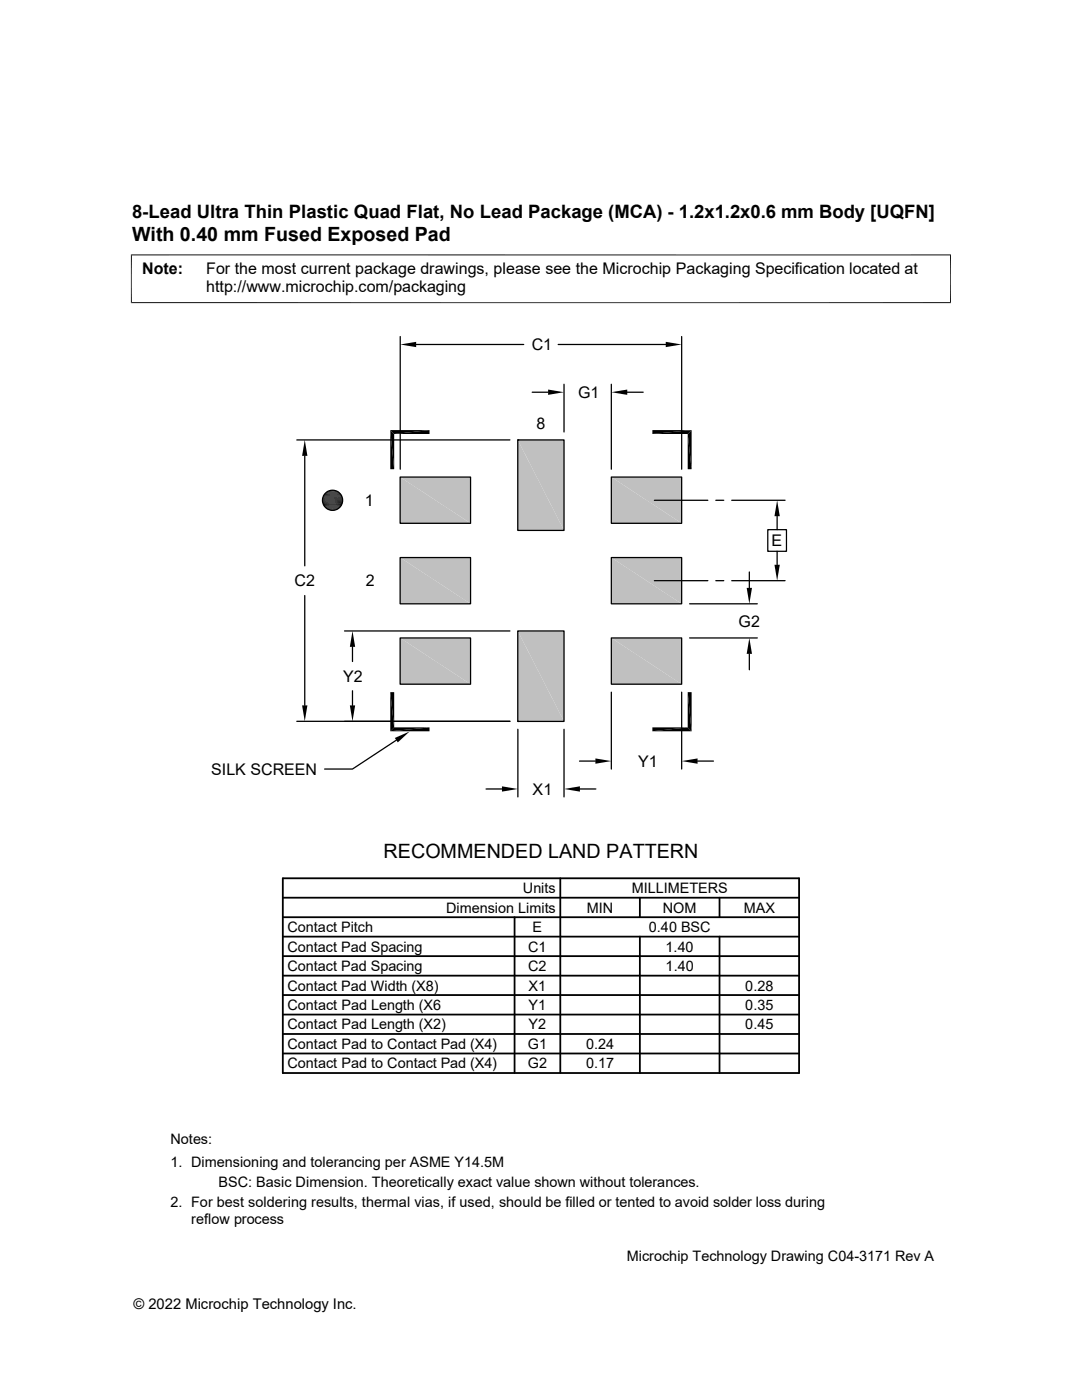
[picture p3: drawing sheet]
<svg xmlns="http://www.w3.org/2000/svg" width="216mm" height="279mm" viewBox="0 0 216 279" stroke-linecap="round" stroke-linejoin="round" font-family="sans-serif">
<defs><g id="words">
<g font-size="3.9">
<text x="26.4" y="48">With 0.40 mm Fused Exposed Pad</text>
<text x="76.5" y="171.1">RECOMMENDED LAND PATTERN</text>
</g>
<text font-size="3.7" x="26.4" y="43.5">8-Lead Ultra Thin Plastic Quad Flat, No Lead Package (MCA) - 1.2x1.2x0.6 mm Body [UQFN]</text>
<g font-size="3.2">
<text x="28.4" y="54.6">Note:</text>
<text x="41.1" y="58.3">http://www.microchip.com/packaging</text>
<text x="41.1" y="54.6">For the most current package drawings, please see the Microchip Packaging Specification located at</text>
<text x="106.1" y="69.9">C1</text>
<text x="115.3" y="79.4">G1</text>
<text x="107.1" y="85.6">8</text>
<text x="72.8" y="101">1</text>
<text x="154" y="109">E</text>
<text x="58.8" y="117">C2</text>
<text x="73" y="117">2</text>
<text x="147.4" y="125">G2</text>
<text x="68.5" y="136.1">Y2</text>
<text x="42.1" y="154.6">SILK SCREEN</text>
<text x="127.3" y="153">Y1</text>
<text x="106.3" y="158.6">X1</text>
</g>
<g font-size="2.9">
<text x="104.3" y="178.2">Units</text>
<text x="126" y="178.2">MILLIMETERS</text>
<text x="89" y="182.1">Dimension Limits</text>
<text x="117.1" y="182.1">MIN</text>
<text x="132.3" y="182.1">NOM</text>
<text x="148.4" y="182.1">MAX</text>
<text x="57.3" y="186">Contact Pitch</text>
<text x="57.3" y="189.9">Contact Pad Spacing</text>
<text x="105.4" y="189.9">C1</text>
<text x="106.3" y="186">E</text>
<text x="129.5" y="186">0.40 BSC</text>
<text x="132.8" y="189.9">1.40</text>
<text x="57.3" y="193.8">Contact Pad Spacing</text>
<text x="57.3" y="197.7">Contact Pad Width (X8)</text>
<text x="105.4" y="193.8">C2</text>
<text x="105.5" y="197.7">X1</text>
<text x="132.8" y="193.8">1.40</text>
<text x="148.7" y="197.7">0.28</text>
<text x="57.3" y="201.6">Contact Pad Length (X6</text>
<text x="105.5" y="201.6">Y1</text>
<text x="148.7" y="201.6">0.35</text>
<text x="57.3" y="209.3">Contact Pad to Contact Pad (X4)</text>
<text x="57.3" y="205.4">Contact Pad Length (X2)</text>
<text x="105.3" y="209.3">G1</text>
<text x="105.5" y="205.4">Y2</text>
<text x="116.9" y="209.3">0.24</text>
<text x="148.7" y="205.4">0.45</text>
<text x="57.3" y="213.2">Contact Pad to Contact Pad (X4)</text>
<text x="105.3" y="213.2">G2</text>
<text x="116.9" y="213.2">0.17</text>
<text x="34" y="228.3">Notes:</text>
<text x="34" y="232.9">1. Dimensioning and tolerancing per ASME Y14.5M</text>
<text x="43.6" y="236.9">BSC: Basic Dimension. Theoretically exact value shown without tolerances.</text>
<text x="34" y="241">2. For best soldering results, thermal vias, if used, should be filled or tented to avoid solder loss during</text>
<text x="38.1" y="244.3">reflow process</text>
<text x="125.1" y="251.7">Microchip Technology Drawing C04-3171 Rev A</text>
<text x="26.6" y="261.3">© 2022 Microchip Technology Inc.</text>
</g>
</g></defs>
<g fill="#c0c0c0">
<path d="M122 95.2l14 9.2h-14z"/>
<path d="M122 95.2h14v9.2z"/>
<path d="M79.8 95.2l14.1 9.2h-14.1z"/>
<path d="M79.8 95.2h14.1v9.2z"/>
<path d="M103.3 87.8l9.2 18.1h-9.2z"/>
<path d="M103.3 87.8h9.2v18.1z"/>
<path d="M122 111.3l14 9.2h-14z"/>
<path d="M122 111.3h14v9.2z"/>
<path d="M79.8 111.3l14.1 9.2h-14.1z"/>
<path d="M79.8 111.3h14.1v9.2z"/>
<path d="M122 127.3l14 9.2h-14z"/>
<path d="M122 127.3h14v9.2z"/>
<path d="M79.8 127.3l14.1 9.2h-14.1z"/>
<path d="M79.8 127.3h14.1v9.2z"/>
<path d="M103.3 125.9l9.2 18.1h-9.2z"/>
<path d="M103.3 125.9h9.2v18.1z"/>
</g>
<g fill="none" stroke="#000" stroke-width=".25">
<path d="M79.9 67.2v26.4M83 68.7h21.5M106.2 78.3h3.2M111.4 68.7h21.4M112.5 76.7v9.5M122 76.7v16.9M125.2 78.3h3.1M136 67.2v26.4M59.2 87.8h42.5M60.8 91v21.9M79.8 95.2h14.1v9.2h-14.1zM103.3 87.8h9.2v18.1h-9.2z"/>
<path d="M103.3 87.8h.1M122 95.2h14v9.2h-14zM130.6 99.8h10.6M142.8 99.8h1.6M146 99.8h10.7M60.8 118.9v21.9M79.8 111.3h14.1v9.2h-14.1zM122 111.3h14v9.2h-14zM130.6 115.9h10.6M142.8 115.9h1.6M146 115.9h10.7M149.5 114.2v3.1"/>
<path d="M153.2 105.7h3.7v4.3h-3.7zM155.1 103v2.7M155.1 110v2.7M68.7 125.9h33M70.3 129.1v2.9M70.3 137.9v2.9M79.8 127.3h14.1v9.2h-14.1zM103.3 125.9h9.2v18.1h-9.2zM122 127.3h14v9.2h-14zM122 138.1v15.4M136 138.1v15.4M137.6 127.3h13.5"/>
<path d="M137.6 120.5h13.5M149.5 130.5v3.2M59.2 144h42.5M79.1 147.7l-8.8 5.8h-5.5M97 157.5h3.2M103.3 144h.1M103.3 145.5v13.5M112.5 145.5v13.5M115.6 151.9h3.2M115.7 157.5h3.2M139.2 151.9h3.2"/>
<circle cx="66.4" cy="99.8" r="2.01"/>
</g>
<g fill="none" stroke="#000" stroke-width=".36">
<path d="M56.4 179.2h103M56.4 175.3h103v38.8h-103zM111.8 175.3v38.8M127.7 179.2v3.8M143.6 179.2v3.8M56.4 183h103M56.4 190.8h103M56.4 186.9h103M56.4 194.7h103M56.4 198.6h103M102.7 183v31.1M127.7 186.9v27.2"/>
<path d="M143.6 186.9v27.2M56.4 202.5h103M56.4 206.4h103M56.4 210.2h103"/>
</g>
<g fill="#000">
<path d="M79.9 68.7l3.1-.5v1.1zM109.4 77.7l3.1 .6-3.1 .5zM122 78.3l3.2-.6v1.1zM132.8 68.2l3.2 .5-3.2 .6zM60.8 87.8l.5 3.2h-1zM65.6 98l1.8 .1zM65.6 98h1.6zM65.7 97.9l1.5 .1zM65.7 97.9h1.3zM65.9 97.9h1.1zM65.9 97.9h.9zM66.1 97.8l.7 .1z"/>
<path d="M66.1 97.8h.5zM77.9 85.8l.8 7.8h-.8zM77.9 85.8l.8 .8v7zM78.7 86.6l7-.8v.8zM77.9 85.8h7.8l-7 .8zM130.2 85.8h7.8l-7.8 .8zM130.2 86.6l7.8-.8-.8 .8zM137.2 86.6l.8 7h-.8zM137.2 86.6l.8-.8v7.8zM65.3 101.6l1.9 .1zM65.6 101.7l1.4 .1zM65.6 101.7h1.6z"/>
<path d="M65.7 101.8h1.1zM65.7 101.8h1.3zM65.9 101.8l.7 .1zM65.9 101.8h.9zM66.1 101.9h.5zM149 117.3h1.1l-.6 3.2zM154.5 112.7h1.1l-.5 3.2zM155.1 99.8l.5 3.2h-1.1zM70.3 125.9l.6 3.2h-1.1zM149.5 127.3l.6 3.2h-1.1zM60.3 140.8h1l-.5 3.2zM69.8 140.8h1.1l-.6 3.2z"/>
<path d="M77.9 138.1l.8 7.1-.8 .7zM77.9 138.1h.8v7.1zM78.8 147.3l2.9-1.3-2.3 2.2zM77.9 145.9l7.8-.7v.7zM77.9 145.9l.8-.7h7zM100.2 156.9l3.1 .6-3.1 .5zM112.5 157.5l3.2-.6v1.1zM118.8 151.4l3.2 .5-3.2 .5zM130.2 145.2h7l-7 .7zM130.2 145.9l7-.7 .8 .7zM137.2 138.1l.8 7.8-.8-.7zM137.2 138.1h.8v7.8z"/>
<path d="M136 151.9l3.2-.5v1z"/>
</g>
<g fill="none" stroke="#000" stroke-width=".2">
<path d="M26.1 50.9h163.7M26.2 50.8v9.7M189.7 50.8v9.7M26.1 60.4h163.7M64.3 99.7h4.1M64.3 99.9h4.1M64.3 99.6h4.1M64.4 99.4h4M64.4 99.2h3.9M64.5 99h3.8M64.6 98.8h3.6M64.7 98.7h3.4"/>
<path d="M64.8 98.5h3.1M64.9 98.4h2.9M65 98.2h2.7M65.2 98.1h2.3M65.3 98h2.1M64.3 100.1h4.1M64.4 100.3h4M64.4 100.5h3.9M64.5 100.7h3.8M64.6 100.9h3.6M64.7 101h3.4M64.8 101.2h3.1"/>
<path d="M64.9 101.3h2.9M65 101.4h2.7M65.2 101.5h2.3M65.3 101.6h2.1"/>
</g>
<use href="#words"/>
</svg>
